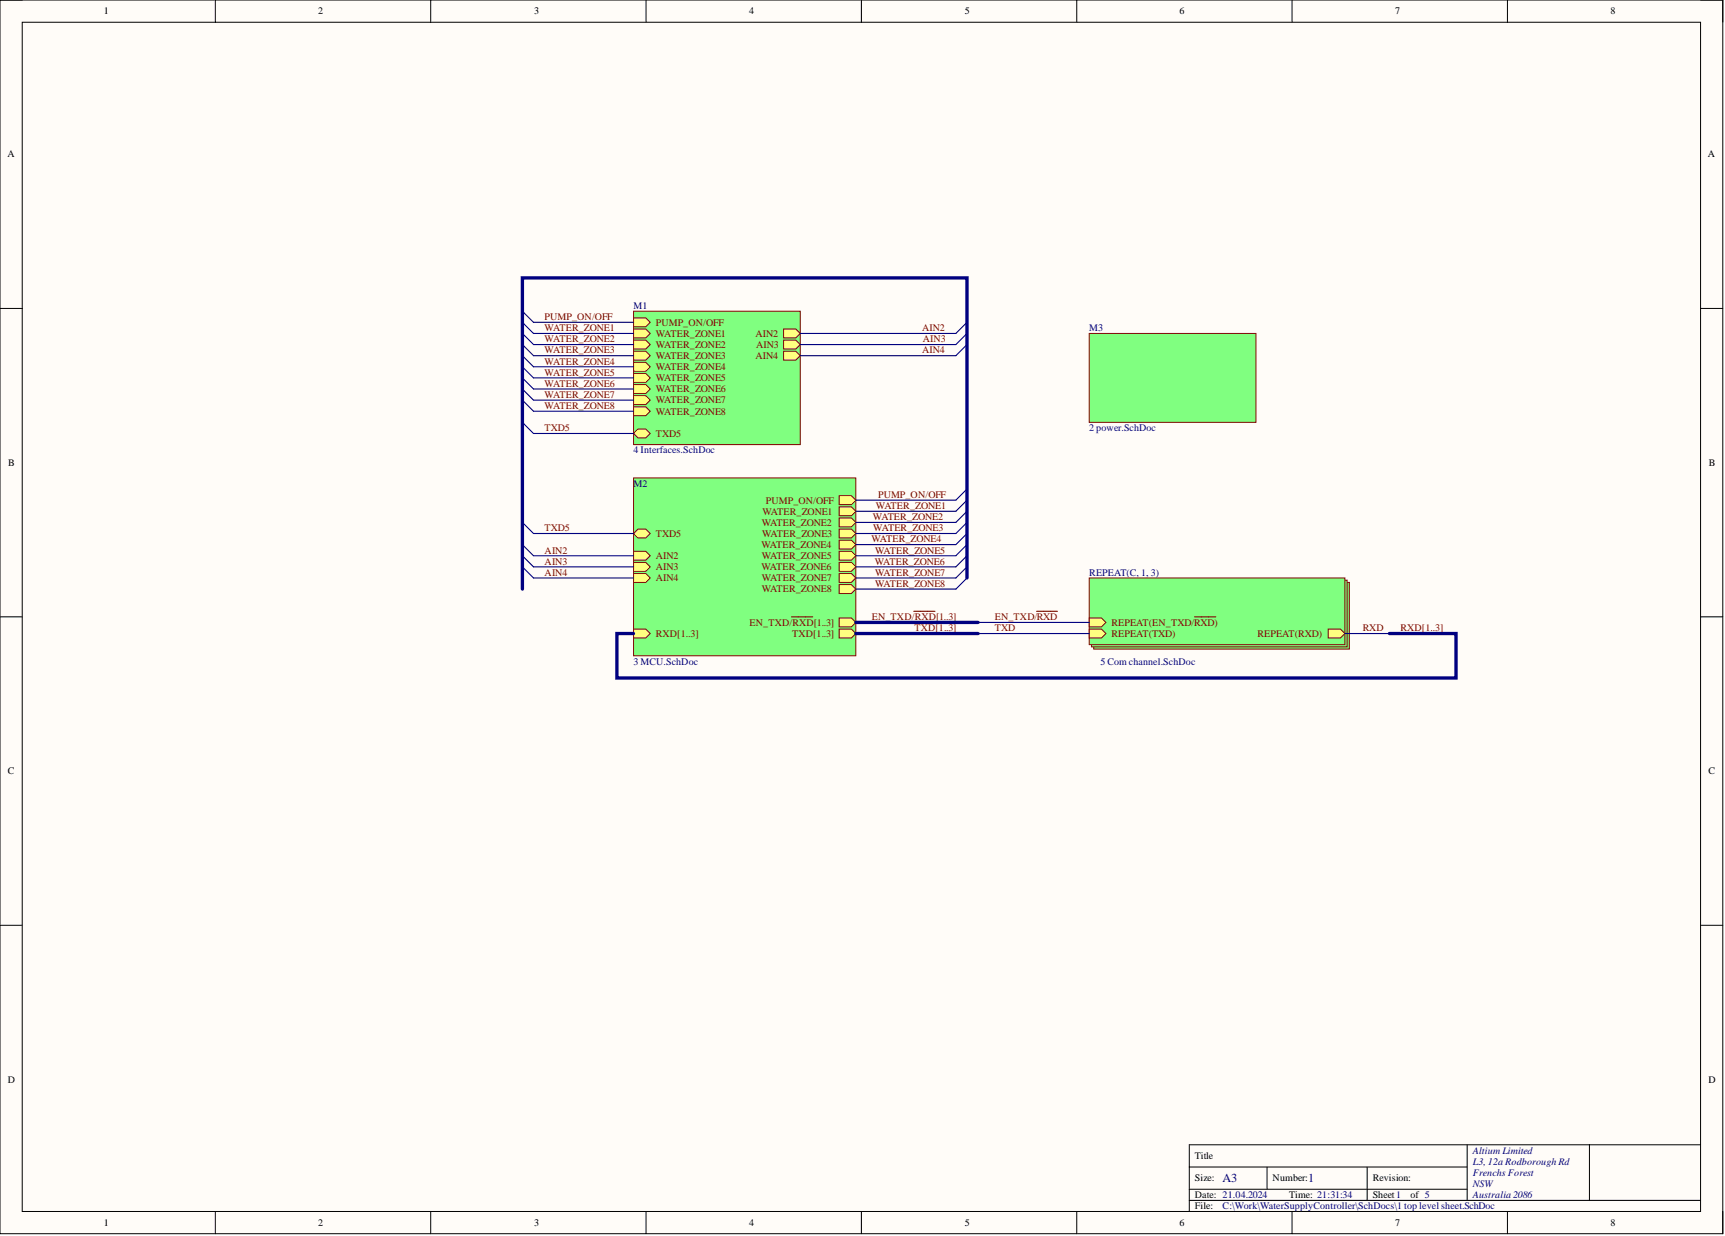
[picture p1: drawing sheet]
<svg xmlns="http://www.w3.org/2000/svg" width="393mm" height="282mm" viewBox="0 0 393 282" stroke-linecap="round" stroke-linejoin="round" font-family="sans-serif">
<defs><g id="words">
<g font-size="2.8" fill="#000080">
<text x="278.8" y="269.6">A3</text>
<text x="298.3" y="269.6">1</text>
</g>
<g font-size="2.3">
<text x="23.7" y="3.3">1</text>
<text x="72.6" y="3.3">2</text>
<text x="121.8" y="3.3">3</text>
<text x="170.8" y="3.3">4</text>
<text x="220" y="3.3">5</text>
<text x="269" y="3.3">6</text>
<text x="318.2" y="3.3">7</text>
<text x="367.2" y="3.3">8</text>
<text x="1.7" y="35.9">A</text>
<text x="389.5" y="35.9">A</text>
<text x="1.9" y="106.3">B</text>
<text x="389.6" y="106.3">B</text>
<text x="1.8" y="176.6">C</text>
<text x="389.5" y="176.6">C</text>
<text x="1.8" y="247">D</text>
<text x="389.5" y="247">D</text>
<text x="272.5" y="264.4">Title</text>
<text x="272.5" y="269.4">Size:</text>
<text x="290.2" y="269.4">Number:</text>
<text x="313" y="269.4">Revision:</text>
<text x="272.5" y="273.2">Date: 21.04.2024</text>
<text x="272.5" y="275.8">File:</text>
<text x="294" y="273.2">Time: 21:31:34</text>
<text x="313" y="273.2">Sheet1</text>
<text x="321.6" y="273.2">of 5</text>
<text x="23.7" y="279.6">1</text>
<text x="72.6" y="279.6">2</text>
<text x="121.8" y="279.6">3</text>
<text x="170.8" y="279.6">4</text>
<text x="220" y="279.6">5</text>
<text x="269" y="279.6">6</text>
<text x="318.2" y="279.6">7</text>
<text x="367.2" y="279.6">8</text>
</g>
<g font-size="2.3" fill="#000080">
<text x="144.5" y="70.5">M1</text>
<text x="248.4" y="75.5">M3</text>
<text x="248.4" y="98.3">2 power.SchDoc</text>
<text x="144.5" y="103.4">4 Interfaces.SchDoc</text>
<text x="144.5" y="111">M2</text>
<text x="248.4" y="131.3">REPEAT(C, 1, 3)</text>
<text x="144.5" y="151.6">3 MCU.SchDoc</text>
<text x="250.9" y="151.6">5 Com channel.SchDoc</text>
<text x="335.8" y="263.1">Altium Limited</text>
<text x="335.8" y="265.6">L3, 12a Rodborough Rd</text>
<text x="335.8" y="268.2">Frenchs Forest</text>
<text x="278.8" y="275.8">C:\Work\WaterSupplyController\SchDocs\1 top level sheet.SchDoc</text>
<text x="335.8" y="270.7">NSW</text>
<text x="335.8" y="273.2">Australia 2086</text>
</g>
<g font-size="2.3" fill="#800000">
<text x="124.2" y="73">PUMP_ON/OFF</text>
<text x="124.2" y="75.5">WATER_ZONE1</text>
<text x="149.5" y="76.8">WATER_ZONE1</text>
<text x="149.5" y="74.3">PUMP_ON/OFF</text>
<text x="172.3" y="76.8">AIN2</text>
<text x="210.3" y="75.5">AIN2</text>
<text x="124.2" y="78.1">WATER_ZONE2</text>
<text x="124.2" y="80.6">WATER_ZONE3</text>
<text x="124.2" y="83.1">WATER_ZONE4</text>
<text x="149.5" y="81.9">WATER_ZONE3</text>
<text x="149.5" y="79.3">WATER_ZONE2</text>
<text x="172.3" y="81.9">AIN4</text>
<text x="172.4" y="79.3">AIN3</text>
<text x="210.3" y="80.6">AIN4</text>
<text x="210.4" y="78.1">AIN3</text>
<text x="124.2" y="85.7">WATER_ZONE5</text>
<text x="124.2" y="88.2">WATER_ZONE6</text>
<text x="149.5" y="86.9">WATER_ZONE5</text>
<text x="149.5" y="89.5">WATER_ZONE6</text>
<text x="149.5" y="84.4">WATER_ZONE4</text>
<text x="124.2" y="90.7">WATER_ZONE7</text>
<text x="124.2" y="93.3">WATER_ZONE8</text>
<text x="149.5" y="94.5">WATER_ZONE8</text>
<text x="149.5" y="92">WATER_ZONE7</text>
<text x="124.2" y="98.3">TXD5</text>
<text x="149.5" y="99.6">TXD5</text>
<text x="200.2" y="113.6">PUMP_ON/OFF</text>
<text x="173.7" y="119.9">WATER_ZONE2</text>
<text x="173.9" y="117.4">WATER_ZONE1</text>
<text x="174.6" y="114.8">PUMP_ON/OFF</text>
<text x="199" y="118.6">WATER_ZONE2</text>
<text x="199.7" y="116.1">WATER_ZONE1</text>
<text x="124.2" y="121.2">TXD5</text>
<text x="149.5" y="122.4">TXD5</text>
<text x="173.6" y="125">WATER_ZONE4</text>
<text x="173.8" y="122.4">WATER_ZONE3</text>
<text x="198.7" y="123.7">WATER_ZONE4</text>
<text x="199.1" y="121.2">WATER_ZONE3</text>
<text x="124.2" y="126.2">AIN2</text>
<text x="124.2" y="128.8">AIN3</text>
<text x="124.2" y="131.3">AIN4</text>
<text x="149.5" y="130">AIN3</text>
<text x="149.5" y="127.5">AIN2</text>
<text x="173.6" y="130">WATER_ZONE6</text>
<text x="173.7" y="127.5">WATER_ZONE5</text>
<text x="199.5" y="128.8">WATER_ZONE6</text>
<text x="199.5" y="126.2">WATER_ZONE5</text>
<text x="199.5" y="131.3">WATER_ZONE7</text>
<text x="149.5" y="132.6">AIN4</text>
<text x="173.7" y="135.1">WATER_ZONE8</text>
<text x="173.7" y="132.6">WATER_ZONE7</text>
<text x="199.5" y="133.8">WATER_ZONE8</text>
<text x="170.9" y="142.7">EN_TXD/RXD[1..3]</text>
<text x="198.8" y="141.4">EN_TXD/RXD[1..3]</text>
<text x="208.5" y="144">TXD[1..3]</text>
<text x="226.8" y="144">TXD</text>
<text x="226.8" y="141.4">EN_TXD/RXD</text>
<text x="253.4" y="142.7">REPEAT(EN_TXD/RXD)</text>
<text x="310.7" y="144">RXD</text>
<text x="319.3" y="144">RXD[1..3]</text>
<text x="149.5" y="145.2">RXD[1..3]</text>
<text x="180.6" y="145.2">TXD[1..3]</text>
<text x="253.4" y="145.2">REPEAT(TXD)</text>
<text x="286.7" y="145.2">REPEAT(RXD)</text>
</g>
</g></defs>
<path d="M0 0h392.8v281.3h-392.8z" fill-rule="evenodd" fill="#fffcf8"/>
<path d="M0 0h392.8v281.3h-392.8z" fill="none" stroke="#000" stroke-width=".23"/>
<path d="M5.1 5.1h382.7v271.2h-382.7z" fill-rule="evenodd" fill="#fffcf8"/>
<g fill="none" stroke="#000" stroke-width=".23">
<path d="M0 0h5.1M5.1 5.1h382.7v271.2h-382.7zM49.1 0v5.1M98.2 0v5.1M147.3 0v5.1M196.4 0v5.1M245.5 0v5.1M294.6 0v5.1M343.7 0v5.1M387.8 0h5v5.1M0 70.3h5.1M387.8 70.3h5"/>
<path d="M0 140.7h5.1M387.8 140.7h5M0 211h5.1M387.8 211h5M49.1 276.3v5M98.2 276.3v5M147.3 276.3v5M196.4 276.3v5M245.5 276.3v5M271.2 266.1h63.4M271.2 273.7h116.6M271.2 271.2h63.4"/>
<path d="M288.9 266.1v5.1M294.6 276.3v5M311.7 266.1v7.6M334.6 261.1v12.6M343.7 276.3v5M362.4 261.1v12.6M387.8 261.1h-116.6v15.2M392.8 276.3v5"/>
</g>
<path d="M248.4 76h38v20.3h-38z" fill-rule="evenodd" fill="#80ff80"/>
<path d="M248.4 76h38v20.3h-38z" fill="none" stroke="#800000" stroke-width=".23"/>
<path d="M144.5 71h38v30.4h-38z" fill-rule="evenodd" fill="#80ff80"/>
<path d="M144.5 71h38v30.4h-38z" fill="none" stroke="#800000" stroke-width=".23"/>
<path d="M144.5 80.1h2.8l1 1-1 1h-2.8z" fill-rule="evenodd" fill="#ffff80"/>
<path d="M144.5 80.1h2.8l1 1-1 1h-2.8z" fill="none" stroke="#800000" stroke-width=".23"/>
<path d="M144.5 75h2.8l1 1-1 1.1h-2.8z" fill-rule="evenodd" fill="#ffff80"/>
<path d="M144.5 75h2.8l1 1-1 1.1h-2.8z" fill="none" stroke="#800000" stroke-width=".23"/>
<path d="M144.5 77.6h2.8l1 1-1 1h-2.8z" fill-rule="evenodd" fill="#ffff80"/>
<path d="M144.5 77.6h2.8l1 1-1 1h-2.8z" fill="none" stroke="#800000" stroke-width=".23"/>
<path d="M178.7 77.6h2.8l1 1-1 1h-2.8z" fill-rule="evenodd" fill="#ffff80"/>
<path d="M178.7 77.6h2.8l1 1-1 1h-2.8z" fill="none" stroke="#800000" stroke-width=".23"/>
<path d="M144.5 85.2h2.8l1 1-1 1h-2.8z" fill-rule="evenodd" fill="#ffff80"/>
<path d="M144.5 85.2h2.8l1 1-1 1h-2.8z" fill="none" stroke="#800000" stroke-width=".23"/>
<path d="M178.7 75h2.8l1 1-1 1.1h-2.8z" fill-rule="evenodd" fill="#ffff80"/>
<path d="M178.7 75h2.8l1 1-1 1.1h-2.8z" fill="none" stroke="#800000" stroke-width=".23"/>
<path d="M144.5 92.8h2.8l1 1-1 1h-2.8z" fill-rule="evenodd" fill="#ffff80"/>
<path d="M144.5 92.8h2.8l1 1-1 1h-2.8z" fill="none" stroke="#800000" stroke-width=".23"/>
<path d="M144.5 90.2h2.8l1 1.1-1 1h-2.8z" fill-rule="evenodd" fill="#ffff80"/>
<path d="M144.5 90.2h2.8l1 1.1-1 1h-2.8z" fill="none" stroke="#800000" stroke-width=".23"/>
<path d="M178.7 80.1h2.8l1 1-1 1h-2.8z" fill-rule="evenodd" fill="#ffff80"/>
<path d="M178.7 80.1h2.8l1 1-1 1h-2.8z" fill="none" stroke="#800000" stroke-width=".23"/>
<path d="M144.5 87.7h2.8l1 1-1 1h-2.8z" fill-rule="evenodd" fill="#ffff80"/>
<path d="M144.5 87.7h2.8l1 1-1 1h-2.8z" fill="none" stroke="#800000" stroke-width=".23"/>
<path d="M144.5 72.5h2.8l1 1-1 1h-2.8z" fill-rule="evenodd" fill="#ffff80"/>
<path d="M144.5 72.5h2.8l1 1-1 1h-2.8z" fill="none" stroke="#800000" stroke-width=".23"/>
<path d="M144.5 82.6h2.8l1 1-1 1.1h-2.8z" fill-rule="evenodd" fill="#ffff80"/>
<path d="M144.5 82.6h2.8l1 1-1 1.1h-2.8z" fill="none" stroke="#800000" stroke-width=".23"/>
<path d="M145.5 97.8h1.8l1 1.1-1 1h-1.8l-1-1z" fill-rule="evenodd" fill="#ffff80"/>
<path d="M145.5 97.8h1.8l1 1.1-1 1h-1.8l-1-1z" fill="none" stroke="#800000" stroke-width=".23"/>
<path d="M119.1 71l2.6 2.5M119.1 73.5l2.6 2.5M119.1 76l2.6 2.6M119.1 78.6l2.6 2.5M220.5 73.5l-2.5 2.5M220.5 76l-2.5 2.6M220.5 78.6l-2.5 2.5M119.1 81.1l2.6 2.5M119.1 83.6l2.6 2.6M119.1 86.2l2.6 2.5" fill="none" stroke="#000080" stroke-width=".25"/>
<path d="M144.5 109h50.7v40.5h-50.7z" fill-rule="evenodd" fill="#80ff80"/>
<path d="M144.5 109h50.7v40.5h-50.7z" fill="none" stroke="#800000" stroke-width=".23"/>
<path d="M191.4 113h2.7l1.1 1.1-1.1 1h-2.7z" fill-rule="evenodd" fill="#ffff80"/>
<path d="M191.4 113h2.7l1.1 1.1-1.1 1h-2.7z" fill="none" stroke="#800000" stroke-width=".23"/>
<path d="M191.4 115.6h2.7l1.1 1-1.1 1h-2.7z" fill-rule="evenodd" fill="#ffff80"/>
<path d="M191.4 115.6h2.7l1.1 1-1.1 1h-2.7z" fill="none" stroke="#800000" stroke-width=".23"/>
<path d="M191.4 118.1h2.7l1.1 1-1.1 1h-2.7z" fill-rule="evenodd" fill="#ffff80"/>
<path d="M191.4 118.1h2.7l1.1 1-1.1 1h-2.7z" fill="none" stroke="#800000" stroke-width=".23"/>
<path d="M191.4 120.7h2.7l1.1 1-1.1 1h-2.7z" fill-rule="evenodd" fill="#ffff80"/>
<path d="M191.4 120.7h2.7l1.1 1-1.1 1h-2.7z" fill="none" stroke="#800000" stroke-width=".23"/>
<path d="M191.4 123.2h2.7l1.1 1-1.1 1h-2.7z" fill-rule="evenodd" fill="#ffff80"/>
<path d="M191.4 123.2h2.7l1.1 1-1.1 1h-2.7z" fill="none" stroke="#800000" stroke-width=".23"/>
<path d="M191.4 125.7h2.7l1.1 1-1.1 1.1h-2.7z" fill-rule="evenodd" fill="#ffff80"/>
<path d="M191.4 125.7h2.7l1.1 1-1.1 1.1h-2.7z" fill="none" stroke="#800000" stroke-width=".23"/>
<path d="M144.5 143.5h2.8l1 1-1 1h-2.8z" fill-rule="evenodd" fill="#ffff80"/>
<path d="M144.5 143.5h2.8l1 1-1 1h-2.8z" fill="none" stroke="#800000" stroke-width=".23"/>
<path d="M191.4 143.5h2.7l1.1 1-1.1 1h-2.7z" fill-rule="evenodd" fill="#ffff80"/>
<path d="M191.4 143.5h2.7l1.1 1-1.1 1h-2.7z" fill="none" stroke="#800000" stroke-width=".23"/>
<path d="M191.4 140.9h2.7l1.1 1-1.1 1.1h-2.7z" fill-rule="evenodd" fill="#ffff80"/>
<path d="M191.4 140.9h2.7l1.1 1-1.1 1.1h-2.7z" fill="none" stroke="#800000" stroke-width=".23"/>
<path d="M180.5 140.7h4.8" fill="none" stroke="#800000" stroke-width=".25"/>
<path d="M191.4 133.3h2.7l1.1 1-1.1 1.1h-2.7z" fill-rule="evenodd" fill="#ffff80"/>
<path d="M191.4 133.3h2.7l1.1 1-1.1 1.1h-2.7z" fill="none" stroke="#800000" stroke-width=".23"/>
<path d="M191.4 128.3h2.7l1.1 1-1.1 1h-2.7z" fill-rule="evenodd" fill="#ffff80"/>
<path d="M191.4 128.3h2.7l1.1 1-1.1 1h-2.7z" fill="none" stroke="#800000" stroke-width=".23"/>
<path d="M191.4 130.8h2.7l1.1 1-1.1 1h-2.7z" fill-rule="evenodd" fill="#ffff80"/>
<path d="M191.4 130.8h2.7l1.1 1-1.1 1h-2.7z" fill="none" stroke="#800000" stroke-width=".23"/>
<path d="M144.5 128.3h2.8l1 1-1 1h-2.8z" fill-rule="evenodd" fill="#ffff80"/>
<path d="M144.5 128.3h2.8l1 1-1 1h-2.8z" fill="none" stroke="#800000" stroke-width=".23"/>
<path d="M144.5 125.7h2.8l1 1-1 1.1h-2.8z" fill-rule="evenodd" fill="#ffff80"/>
<path d="M144.5 125.7h2.8l1 1-1 1.1h-2.8z" fill="none" stroke="#800000" stroke-width=".23"/>
<path d="M145.5 120.7h1.8l1 1-1 1h-1.8l-1-1z" fill-rule="evenodd" fill="#ffff80"/>
<path d="M145.5 120.7h1.8l1 1-1 1h-1.8l-1-1z" fill="none" stroke="#800000" stroke-width=".23"/>
<path d="M144.5 130.8h2.8l1 1-1 1h-2.8z" fill-rule="evenodd" fill="#ffff80"/>
<path d="M144.5 130.8h2.8l1 1-1 1h-2.8z" fill="none" stroke="#800000" stroke-width=".23"/>
<path d="M119.1 124.2l2.6 2.5M119.1 126.7l2.6 2.6M119.1 129.3l2.6 2.5" fill="none" stroke="#000080" stroke-width=".25"/>
<path d="M249.4 132.8h58.3v15.2h-58.3z" fill-rule="evenodd" fill="#80ff80"/>
<path d="M249.4 132.8h58.3v15.2h-58.3z" fill="none" stroke="#800000" stroke-width=".23"/>
<path d="M248.9 132.3h58.3v15.2h-58.3z" fill-rule="evenodd" fill="#80ff80"/>
<path d="M248.9 132.3h58.3v15.2h-58.3z" fill="none" stroke="#800000" stroke-width=".23"/>
<path d="M248.4 131.8h58.3v15.2h-58.3z" fill-rule="evenodd" fill="#80ff80"/>
<path d="M248.4 131.8h58.3v15.2h-58.3z" fill="none" stroke="#800000" stroke-width=".23"/>
<path d="M302.9 143.5h2.8l1 1-1 1h-2.8z" fill-rule="evenodd" fill="#ffff80"/>
<path d="M302.9 143.5h2.8l1 1-1 1h-2.8z" fill="none" stroke="#800000" stroke-width=".23"/>
<path d="M248.4 143.5h2.8l1 1-1 1h-2.8z" fill-rule="evenodd" fill="#ffff80"/>
<path d="M248.4 143.5h2.8l1 1-1 1h-2.8z" fill="none" stroke="#800000" stroke-width=".23"/>
<path d="M248.4 140.9h2.8l1 1-1 1.1h-2.8z" fill-rule="evenodd" fill="#ffff80"/>
<path d="M248.4 140.9h2.8l1 1-1 1.1h-2.8z" fill="none" stroke="#800000" stroke-width=".23"/>
<path d="M208.4 139.4h4.8M236.4 139.4h4.7M272.4 140.7h4.8" fill="none" stroke="#800000" stroke-width=".25"/>
<g fill="none" stroke="#000080" stroke-width=".25">
<path d="M121.7 78.6h22.8M121.7 76h22.8M121.7 73.5h22.8M182.5 78.6h35.5M182.5 76h35.5M119.1 88.7l2.6 2.6h22.8M119.1 91.3l2.6 2.5h22.8M119.1 96.3l2.6 2.6h22.8M121.7 88.7h22.8M121.7 86.2h22.8M121.7 83.6h22.8M121.7 81.1h22.8"/>
<path d="M182.5 81.1h35.5M119.1 119.1l2.6 2.6h22.8M220.5 114.1l-2.5 2.5h-22.8M220.5 116.6l-2.5 2.5h-22.8M220.5 119.1l-2.5 2.6h-22.8M220.5 111.5l-2.5 2.6h-22.8M121.7 131.8h22.8M121.7 129.3h22.8M121.7 126.7h22.8M220.5 121.7l-2.5 2.5h-22.8M220.5 124.2l-2.5 2.5h-22.8M220.5 126.7l-2.5 2.6h-22.8"/>
<path d="M220.5 131.8l-2.5 2.5h-22.8M220.5 129.3l-2.5 2.5h-22.8M223 141.9h25.4M223 144.5h25.4M306.7 144.5h10.1"/>
</g>
<path d="M220.5 131.8v-68.4h-101.4v70.9M144.5 144.5h-3.8v10.1h191.3v-10.1h-15.2M195.2 141.9h27.8M195.2 144.5h27.8" fill="none" stroke="#000080" stroke-width=".76"/>
<use href="#words"/>
</svg>
